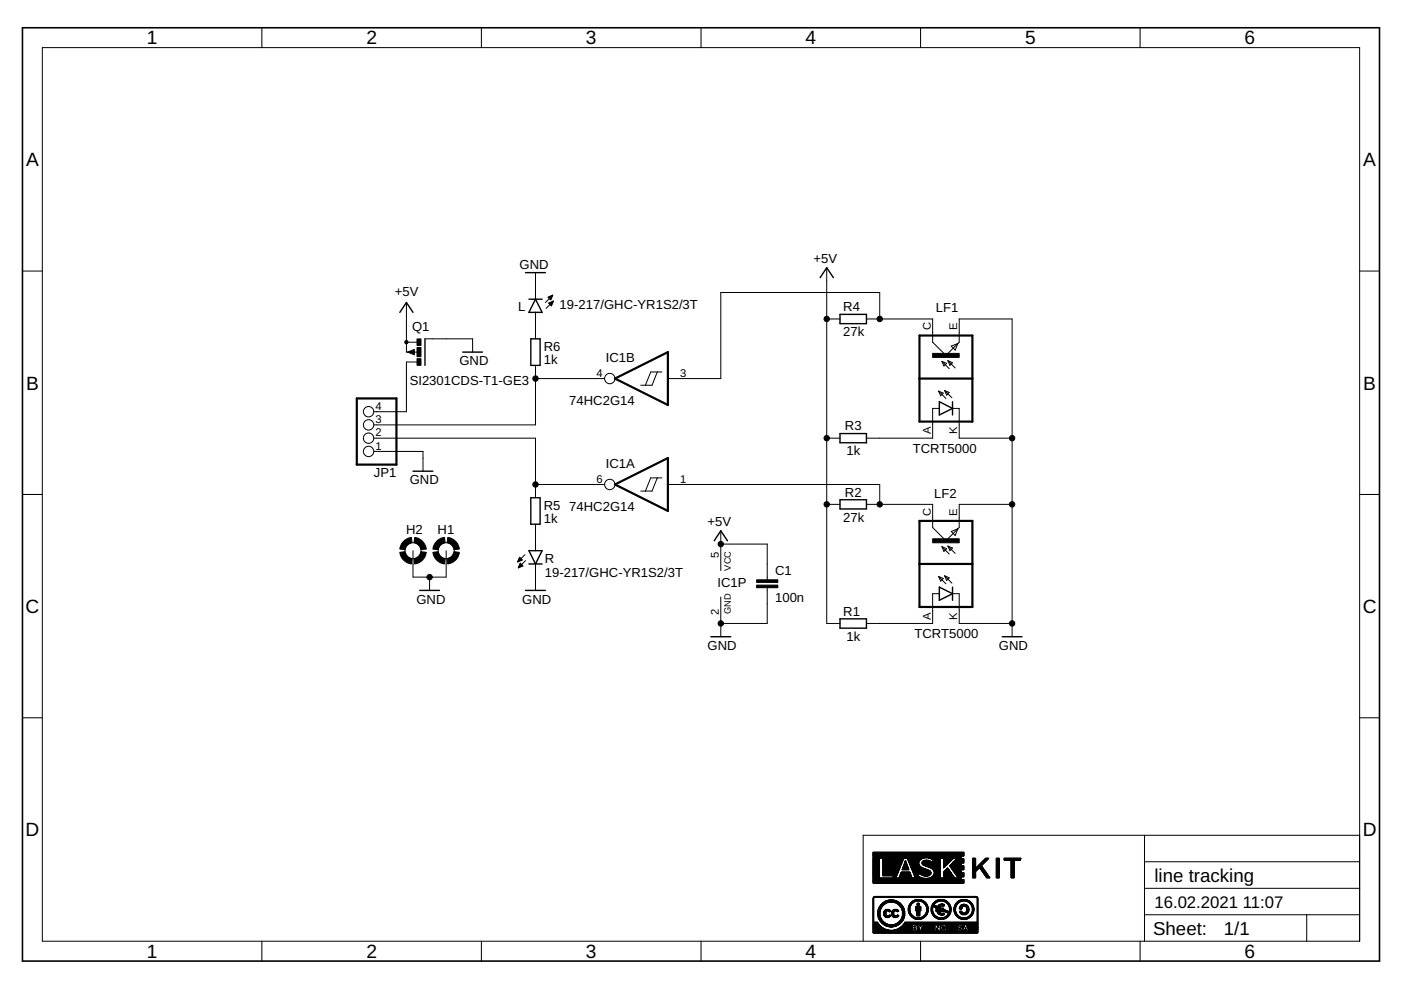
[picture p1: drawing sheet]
<svg xmlns="http://www.w3.org/2000/svg" width="297mm" height="210mm" viewBox="0 0 297 210" stroke-linecap="round" stroke-linejoin="round" font-family="sans-serif">
<defs><g id="words">
<g font-size="4.1">
<text x="31.1" y="9.4">1</text>
<text x="77.7" y="9.4">2</text>
<text x="124.2" y="9.4">3</text>
<text x="170.8" y="9.4">4</text>
<text x="217.3" y="9.4">5</text>
<text x="263.9" y="9.4">6</text>
<text x="5.5" y="35.2">A</text>
<text x="289" y="35.2">A</text>
<text x="5.5" y="82.6">B</text>
<text x="289" y="82.6">B</text>
<text x="5.4" y="130">C</text>
<text x="288.9" y="130">C</text>
<text x="5.4" y="177.3">D</text>
<text x="288.9" y="177.3">D</text>
<text x="31.1" y="203.1">1</text>
<text x="77.7" y="203.1">2</text>
<text x="124.2" y="203.1">3</text>
<text x="170.8" y="203.1">4</text>
<text x="217.3" y="203.1">5</text>
<text x="263.9" y="203.1">6</text>
</g>
<g font-size="4">
<text x="244.8" y="186.9">line tracking</text>
<text x="244.5" y="198.3">Sheet:</text>
<text x="259.5" y="198.2">1/1</text>
</g>
<g font-size="3.6">
<text x="244.8" y="192.5">16.02.2021</text>
<text x="263.5" y="192.5">11:07</text>
</g>
<g font-size="2.8">
<text x="110.2" y="57">GND</text>
<text x="172.5" y="55.7">+5V</text>
<text x="83.7" y="62.7">+5V</text>
<text x="109.9" y="66">L</text>
<text x="118.7" y="65.5">19-217/GHC-YR1S2/3T</text>
<text x="178.8" y="66">R4</text>
<text x="87.4" y="70.1">Q1</text>
<text x="178.8" y="71.3">27k</text>
<text x="198.4" y="66.2">LF1</text>
<text x="97.4" y="77.5">GND</text>
<text x="115.3" y="77.3">1k</text>
<text x="115.3" y="74.4">R6</text>
<text x="128.4" y="76.8">IC1B</text>
<text x="86.9" y="81.5">SI2301CDS-T1-GE3</text>
<text x="120.7" y="85.9">74HC2G14</text>
<text x="179.1" y="91.2">R3</text>
<text x="79.3" y="101.2">JP1</text>
<text x="128.4" y="99.2">IC1A</text>
<text x="179.5" y="96.5">1k</text>
<text x="193.5" y="96.1">TCRT5000</text>
<text x="86.9" y="102.7">GND</text>
<text x="179.1" y="105.3">R2</text>
<text x="198.1" y="105.5">LF2</text>
<text x="86.1" y="113.3">H2</text>
<text x="92.8" y="113.3">H1</text>
<text x="115.3" y="110.9">1k</text>
<text x="115.3" y="108.1">R5</text>
<text x="120.7" y="108.3">74HC2G14</text>
<text x="150" y="111.5">+5V</text>
<text x="178.8" y="110.6">27k</text>
<text x="115.5" y="119.3">R</text>
<text x="115.5" y="122.4">19-217/GHC-YR1S2/3T</text>
<text x="152.1" y="124.5">IC1P</text>
<text x="164.3" y="122">C1</text>
<text x="88.3" y="128">GND</text>
<text x="110.7" y="128">GND</text>
<text x="164.3" y="127.6">100n</text>
<text x="178.8" y="130.5">R1</text>
<text x="150" y="137.8">GND</text>
<text x="179.5" y="135.8">1k</text>
<text x="193.9" y="135.4">TCRT5000</text>
<text x="211.8" y="137.8">GND</text>
</g>
<g font-size="2.4">
<text x="197.4" y="70.1" transform="rotate(-90 197.4 70.1)">C</text>
<text x="203" y="70.1" transform="rotate(-90 203 70.1)">E</text>
<text x="126.5" y="79.9">4</text>
<text x="144.2" y="79.9">3</text>
<text x="79.6" y="89.7">3</text>
<text x="79.6" y="86.9">4</text>
<text x="79.6" y="95.3">1</text>
<text x="79.6" y="92.5">2</text>
<text x="197.4" y="92.1" transform="rotate(-90 197.4 92.1)">A</text>
<text x="203" y="92.1" transform="rotate(-90 203 92.1)">K</text>
<text x="126.5" y="102.3">6</text>
<text x="144.2" y="102.3">1</text>
<text x="197.4" y="109.3" transform="rotate(-90 197.4 109.3)">C</text>
<text x="203" y="109.3" transform="rotate(-90 203 109.3)">E</text>
<text x="152.4" y="118.4" transform="rotate(-90 152.4 118.4)">5</text>
<text x="152.4" y="130.5" transform="rotate(-90 152.4 130.5)">2</text>
<text x="197.4" y="131.4" transform="rotate(-90 197.4 131.4)">A</text>
<text x="203" y="131.4" transform="rotate(-90 203 131.4)">K</text>
</g>
<g font-size="2">
<text x="154.9" y="121" transform="rotate(-90 154.9 121)">VCC</text>
<text x="154.9" y="130.2" transform="rotate(-90 154.9 130.2)">GND</text>
</g>
</g></defs>
<path d="M194.9 71.1h11.3v18.3h-11.3zM75.6 84.5h8.5v14h-8.5zM130.4 80.3l11.2-5.6v11.2zM194.9 80.3h11.3M130.4 102.7l11.2-5.6v11.2zM194.9 110.4h11.3v18.3h-11.3zM194.9 119.6h11.3" fill="none" stroke="#000" stroke-width=".47"/>
<g fill="none" stroke="#000" stroke-width=".21">
<path d="M9 10.1h279.3v189.5h-279.3zM55.5 5.9v4.2M102.1 5.9v4.2M148.6 5.9v4.2M195.2 5.9v4.2M241.7 5.9v4.2M4.8 57.5h4.2M113.5 57.8v5.6M175.3 56.8v75.4h2.8M288.3 57.5h4.2M86.2 64.1v10.6h.3M86.2 72.6h2.2"/>
<path d="M86.4 74.7l1.4-.6v1.1zM87.7 74.7h1M88.4 76.8h-2.2v10.5h-7M90.1 71.8h10.1v2.9M113.5 77.5v12.6h-34.3M113.5 66.2v5.6M116.2 63l1-.4-.4 1zM116.2 63.1h.8M116.4 64.3h.7M116.4 63.2h.5M116.4 62.9h.7M116.5 64.4h.6"/>
<path d="M116.5 63.3h.4M116.6 64.6h.4M116.6 64.1h.6M116.6 63.5h.2M116.7 62.8h.4M116.8 64.7h.2M116.9 64.8v.1M117 64h.3M117.1 62.6h.1M117.2 62.6l-1.6 1.5M117.3 63.9h.1M117.3 63.8l-1.5 1.6"/>
<path d="M117.3 63.8l-.4 1M117.3 63.8l-.9 .5 .5 .5M139.4 78.9l-1.2 2.8h-2.4M140.3 78.9h-2.3l-1.2 2.8M175.3 67.6h2.8M183.7 67.6h14v5l2.9 2.8 2.5-2.6M186.5 67.6v-5.6h-33.7v18.3h-11.2M199.7 76.6l1 .4-.6 .6zM199.7 76.6l1.6 1.6M201 76.5l1.5 1.5M201 76.5l1 .4-.6 .6zM201.7 73.4l1.4-.6-.6 1.4z"/>
<path d="M203.1 72.8l.3-.2v-5h11.2v67.4M79.2 92.9h34.3v12.6M79.2 95.7h10.5v4.2M113.5 80.3h14.7M175.3 92.9h2.8M199 82.9l1 .5-.6 .5zM199 82.9l1.6 1.6M199.2 86.6h-1.5v6.3h-14M200.3 82.8l1.5 1.5M200.3 82.8l1 .4-.6 .6zM202 86.6h1.4v6.3h11.2M4.8 104.8h4.2"/>
<path d="M87.6 116.8v5.6h7v-5.6M109.8 119.1h.1M109.8 118.9h.4M109.9 118.8h.6M109.9 118.7h.8M110 118.5h.5M110.1 118.4h.3M110.1 119.9h.7M110.1 118.3h.2M110.2 118.2l.5 .5-1 .4zM110.2 119.8h.4M110.2 119.6h.3"/>
<path d="M110.3 119.5h.1M110.3 119.4l.6 .6-1 .4zM111.3 117.6l-1.6 1.5M111.4 118.9l-1.5 1.5M113.5 102.7h14.7M113.5 111.1v5.7M113.5 119.6v5.6M139.4 101.3l-1.2 2.8h-2.4M140.3 101.3h-2.3l-1.2 2.8M141.6 102.7h44.9v4.2M152.8 112.5v8.5M152.8 115.4h9.9v7.5"/>
<path d="M175.3 106.9h2.8M183.7 106.9h14v4.9l2.9 2.9 2.5-2.6M199.7 115.9l1 .4-.6 .6zM199.7 115.9l1.6 1.6M201 115.8l1.5 1.5M201 115.8l1 .4-.6 .6zM201.7 112.7l1.4-.6-.6 1.4zM214.6 106.9h-11.2v4.9l-.3 .3M288.3 104.8h4.2M91.1 122.4v2.8M109.9 120.3h.2M110 120.2h.4"/>
<path d="M110 120h.7M152.8 126.6v8.4M162.7 124.6v7.6h-9.9M199 122.2l1 .5-.6 .5zM199 122.2l1.6 1.6M199.2 125.9h-1.5v6.3h-14M200.3 122.1l1.5 1.5M200.3 122.1l1 .4-.6 .6zM202 125.9h1.4v6.3h11.2M4.8 152.2h4.2M288.3 152.2h4.2M242.7 177.1v22.5"/>
<path d="M288.3 177.1h-105.3v22.5M55.5 199.6v4.2M102.1 199.6v4.2M148.6 199.6v4.2M195.2 199.6v4.2M241.7 199.6v4.2M242.7 194h45.6M242.7 188.3h45.6M242.7 182.7h45.6M277.1 194v5.6"/>
<circle cx="78.1" cy="90.1" r="1.1"/>
<circle cx="78.1" cy="95.7" r="1.1"/>
<circle cx="78.1" cy="92.9" r="1.1"/>
<circle cx="78.1" cy="87.3" r="1.1"/>
<circle cx="129.3" cy="80.3" r="1.1"/>
<circle cx="87.6" cy="116.8" r="1.69"/>
<circle cx="94.6" cy="116.8" r="1.69"/>
<circle cx="129.3" cy="102.7" r="1.1"/>
</g>
<g fill="none" stroke="#000" stroke-width=".3">
<path d="M111.4 57.8h4.2M173.9 58.9l1.4-2.1 1.4 2.1M84.8 66.2l1.4-2.1 1.4 2.1M90.1 71.8v5.7M98.1 74.7h4.2M112.1 63.4h2.8M112.5 71.8h2v5.7h-2zM113.5 63.4l1.4 2.8h-2.8zM178.1 66.7h5.6v1.9h-5.6zM87.6 99.9h4.2M178.1 91.9h5.6v2h-5.6zM199.2 85.2l2.8 1.4-2.8 1.4z"/>
<path d="M202 85.2v2.8M112.1 116.8h2.8l-1.4 2.8zM112.1 119.6h2.8M112.5 105.5h2v5.6h-2zM151.4 114.7l1.4-2.2 1.4 2.2M178.1 106h5.6v1.9h-5.6zM89 125.2h4.2M111.4 125.2h4.2M150.7 135h4.2M178.1 131.2h5.6v2h-5.6zM199.2 124.5l2.8 1.4-2.8 1.4zM202 124.5v2.8"/>
<path d="M212.5 135h4.2"/>
</g>
<g fill="#000" stroke="#000" stroke-width=".21">
<path d="M88.4 71.9h.9v1.4h-.9zM88.4 76.1h.9v1.3h-.9zM88.4 73.7h.9v1.9h-.9zM197.7 74.9h5.7v.9h-5.7zM197.7 114.2h5.7v.9h-5.7zM160.4 124.1h4.5v.5h-4.5zM160.4 122.9h4.5v.6h-4.5zM185.1 197.7l22.2 .1zM185.1 197.7h22.2zM185.1 197.6l22.2 .1zM185.1 197.6h22.2zM185.1 197.5h22.2z"/>
<path d="M185.1 197.4l22.2 .1zM185.1 197.4h22.2zM185.1 197.2h3.4zM185.1 197.1l3.1 .1zM185.1 197.1h2.9zM185.1 197l2.7 .1zM185.1 196.9h2.5zM185.1 196.8l2.4 .1zM185.1 196.8h2.3zM185.1 196.7l2.1 .1zM185.1 196.7h2.1zM185.1 196.6l2 .1z"/>
<path d="M185.1 196.6h1.9zM185.1 196.5l1.8 .1zM185.1 196.4l1.8 .1zM185.1 196.3l1.6 .1zM185.1 196.3h1.6zM185.1 196.2l1.5 .1zM185.1 196.2h1.5zM185.1 196.1l1.4 .1zM185.1 196.1h1.4zM185.1 196h1.3zM185.1 195.9h1.2zM185.1 195.7l1.1 .1z"/>
<path d="M185.1 195.7h1.1zM185.1 195.6l1 .1zM185.1 195.5h.2zM185.1 195.4l.2 .1zM185.1 195.3l.2 .1zM185.1 195.3h.2zM185.1 195.2l.2 .1zM185.1 195.2h.2zM185.1 195.1l.2 .1zM185.1 195.1h.2zM185.1 195l.2 .1zM185.1 195h.2z"/>
<path d="M185.1 194.9h.2zM185.1 194.8h.2zM185.1 194.7h.2zM185.1 194.6l.2 .1zM185.1 194.6h.2zM185.1 194.5l.2 .1zM185.1 194.5h.2zM185.1 194.4l.2 .1zM185.1 194.4h.2zM185.1 194.3l.2 .1zM185.1 194.2l.2 .1zM185.1 194.2h.2z"/>
<path d="M185.1 194.1l.2 .1zM185.1 194.1h.2zM185.1 194l.2 .1zM185.1 194h.2zM185.1 193.9l.2 .1zM185.1 193.9h.2zM185.1 193.8h.2zM185.1 193.7h.2zM185.1 193.6l.2 .1zM185.1 193.6h.2zM185.1 193.5l.2 .1zM185.1 193.5h.2z"/>
<path d="M185.1 193.4l.2 .1zM185.1 193.4h.2zM185.1 193.3l.2 .1zM185.1 193.3h.2zM185.1 193.2h.2zM185.1 193.1l.2 .1zM185.1 193.1h.2zM185.1 193l.2 .1zM185.1 193h.2zM185.1 192.9l.2 .1zM185.1 192.9h.2zM185.1 192.8h.2z"/>
<path d="M185.1 192.7h.2zM185.1 192.6l.2 .1zM185.1 192.6h.2zM185.1 192.5l.2 .1zM185.1 192.5h.2zM185.1 192.4l.2 .1zM185.1 192.4h.2zM185.1 192.3l.2 .1zM185.1 192.3h.2zM185.1 192.2h.2zM185.1 192.1h.2zM185.1 192l.2 .1z"/>
<path d="M185.1 192h.2zM185.1 191.9l.2 .1zM185.1 191.9h.2zM185.1 191.8l.2 .1zM185.1 191.8h.2zM185.1 191.7h.2zM185.1 191.6l.2 .1zM185.1 191.6h.2zM185.1 191.5l.2 .1zM185.1 191.5h.2zM185.1 191.4l.2 .1zM185.1 191.4h.2z"/>
<path d="M185.1 191.3l.2 .1zM185.1 191.3h.2zM185.1 191.2l.2 .1zM185.1 191.2h.2zM185.1 191.1h.2zM185.1 191h.2zM185.1 190.9l.2 .1zM185.1 190.9h.2zM185.1 190.8l.2 .1zM185.1 190.8h.2zM185.1 190.7l.2 .1zM185.1 190.6l.2 .1z"/>
<path d="M185.1 190.6h.2zM185.1 190.5l.2 .1zM185.1 190.5h.2zM185.1 190.4l.2 .1zM185.1 190.4h.2zM185.1 187.2h19.3zM185.1 187.1h19.3zM185.1 187l19.3 .1zM185.1 187h19.3zM185.1 186.9l19.3 .1zM185.1 186.9h19.3zM185.1 186.8l19.3 .1z"/>
<path d="M185.1 186.8h19.3zM185.1 186.7l19.3 .1zM185.1 186.6l19.3 .1zM185.1 186.6h19.3zM185.1 186.5l19.3 .1zM185.1 186.5h19.3zM185.1 186.4l18.8 .1zM185.1 186.2h10.6zM185.1 186.1h1.4zM185.1 186l1.4 .1zM185.1 186h1.4zM185.1 185.9l1.4 .1z"/>
<path d="M185.1 185.9h1.4zM185.1 185.8l1.4 .1zM185.1 185.8h1.4zM185.1 185.7l1.4 .1zM185.1 185.7h1.4zM185.1 185.6l1.4 .1zM185.1 185.5l1.4 .1zM185.1 185.5h1.4zM185.1 185.4l1.4 .1zM185.1 185.4h1.4zM185.1 185.3l1.4 .1zM185.1 185.3h1.4z"/>
<path d="M185.1 185.2l1.4 .1zM185.1 185.2h1.4zM185.1 185.1h1.4zM185.1 185l1.4 .1zM185.1 185h1.4zM185.1 184.9l1.4 .1zM185.1 184.9h1.4zM185.1 184.8l1.4 .1zM185.1 184.8h1.4zM185.1 184.7l1.4 .1zM185.1 184.7h1.4zM185.1 184.6l1.4 .1z"/>
<path d="M185.1 184.6h1.4zM185.1 184.5h1.4zM185.1 184.4l1.4 .1zM185.1 184.4h1.4zM185.1 184.3l1.4 .1zM185.1 184.3h1.4zM185.1 184.2l1.4 .1zM185.1 184.2h1.4zM185.1 184.1h1.4zM185.1 184l1.4 .1zM185.1 184h1.4zM185.1 183.9l1.4 .1z"/>
<path d="M185.1 183.9h1.4zM185.1 183.8l1.4 .1zM185.1 183.8h1.4zM185.1 183.7l1.4 .1zM185.1 183.7h1.4zM185.1 183.6l1.4 .1zM185.1 183.6h1.4zM185.1 183.5h1.4zM185.1 183.4h1.4zM185.1 183.3l1.4 .1zM185.1 183.3h1.4zM185.1 183.2l1.4 .1z"/>
<path d="M185.1 183.2h1.4zM185.1 183.1l1.4 .1zM185.1 183l1.4 .1zM185.1 183h1.4zM185.1 182.9l1.4 .1zM185.1 182.9h1.4zM185.1 182.8l1.4 .1zM185.1 182.8h1.4zM185.1 182.7l1.4 .1zM185.1 182.7h1.4zM185.1 182.6l1.4 .1zM185.1 182.6h1.4z"/>
<path d="M185.1 182.5h1.4zM185.1 182.4h1.4zM185.1 182.3h1.4zM185.1 182.2l1.4 .1zM185.1 182.2h1.4zM185.1 182.1l1.4 .1zM185.1 182.1h1.4zM185.1 182l1.4 .1zM185.1 181.9l1.4 .1zM185.1 181.5h18.8zM185.1 181.5h19.3zM185.1 181.4h19.3z"/>
<path d="M185.1 181.3h19.3zM185.1 181.2l19.3 .1zM185.1 181.2h19.3zM185.1 181.1l19.3 .1zM185.1 181.1h19.3zM185.1 181l19.3 .1zM185.1 181h19.3zM185.1 180.9l19.3 .1zM185.1 180.8l19.3 .1zM185.1 180.8h19.3zM185.1 180.7l19.3 .1zM185.1 180.7h19.3z"/>
<path d="M185.1 197.3l8.4 .1zM185.1 197.3h8.4zM185.1 197.2l8.4 .1zM185.1 197h2.6zM185.1 196.4h1.7zM185.1 196l1.3 .1zM185.1 195.8h1.1zM185.1 195.6h1zM185.1 195.5l1 .1zM185.1 186.4h18.7zM185.1 186.3l18.7 .1zM185.1 186.3h18.7z"/>
<path d="M185.1 186.2h11.1zM185.1 181.9h10.9zM185.1 181.8l18.7 .1zM185.1 181.8h18.7zM185.1 181.7l18.7 .1zM185.1 181.7h18.7zM185.1 181.6l18.7 .1zM185.1 181.6h18.7zM185.1 197.8h22.2zM185.1 190.3l.2 .1zM185.1 190.3h.2zM185.2 190.2h22z"/>
<path d="M185.2 190.2l.2 .1zM185.3 190.1h21.8zM185.4 190.1h21.6zM186.1 194l.5 .1zM186.1 194h.5zM186.1 193.9l.5 .1zM186.1 193.9h.5zM186.1 193.8h.5zM186.1 193.7h.5zM186.1 193.6l.5 .1zM186.1 193.6h.5zM186.1 193.5l.5 .1z"/>
<path d="M186.1 193.5h.5zM186.1 193.4l.5 .1zM186.1 193.4h.5zM186.1 193.3l.5 .1zM186.1 193.3h.5zM186.1 194.3l.5 .1zM186.1 194.2l.5 .1zM186.1 194.2h.5zM186.1 194.1l.5 .1zM186.1 194.1h.5zM186.1 193.2h.5zM186.1 193.1l.5 .1z"/>
<path d="M186.1 193.1h.5zM186.1 193l.5 .1zM186.1 193h.6zM186.2 194.5l.5 .1zM186.2 194.5h.5zM186.2 194.4l.5 .1zM186.2 194.4h.5zM186.2 192.9l.5 .1zM186.2 192.9h.5zM186.2 192.8h.5zM186.2 194.7h.6zM186.2 194.6l.6 .1z"/>
<path d="M186.2 194.6h.6zM186.2 192.7h.6zM186.2 192.6l.6 .1zM186.3 192.6h.5zM186.3 194.8h.6zM186.3 192.5l.6 .1zM186.3 192.5h.6zM186.4 194.9h.5zM186.4 192.4l.5 .1zM186.4 192.4h.6zM186.4 195l.6 .1zM186.4 195h.6z"/>
<path d="M186.4 192.3l.6 .1zM186.4 192.3h.6zM186.5 195.1l.6 .1zM186.5 195.1h.6zM186.5 192.2h.6zM186.5 195.2h.6zM186.5 192.1h.6zM186.6 195.3h.6zM186.6 195.2l.6 .1zM186.6 192l.6 .1zM186.6 195.3l.7 .1zM186.6 191.9l.7 .1z"/>
<path d="M186.6 192h.6zM186.7 195.4l.7 .1zM186.7 191.9h.7zM186.7 195.5h.7zM186.7 191.8l.7 .1zM186.8 195.5l.7 .1zM186.8 191.8h.7zM186.9 195.6h.7zM186.9 191.7h.7zM186.9 195.7h.8zM186.9 195.6l.7 .1zM186.9 191.6l.7 .1z"/>
<path d="M187 191.6h.7zM187 195.7l.8 .1zM187 191.5l.8 .1zM187.1 195.8h.8zM187.1 191.5h.8zM187.1 181.9l4.6 .1zM187.1 184.8h3.4zM187.1 184.7l3.4 .1zM187.1 184.4h3.6zM187.1 184.3l3.6 .1zM187.1 184.3h3.6zM187.1 183.4h4z"/>
<path d="M187.1 183.3l4 .1zM187.1 183h4.1zM187.1 182.9l4.1 .1zM187.1 182.6l4.3 .1zM187.1 182.6h4.3zM187.1 182.5h4.3zM187.1 195.9h.9zM187.1 191.4l.9 .1zM187.1 185.7h3zM187.1 185.6l3.1 .1zM187.1 185.5l3.1 .1zM187.1 185.5h3.1z"/>
<path d="M187.1 185.4l3.1 .1zM187.1 185.4h3.1zM187.1 185.3l3.2 .1zM187.1 185.3h3.2zM187.1 185.2l3.2 .1zM187.1 185.2h3.3zM187.1 185.1h3.3zM187.1 185l3.3 .1zM187.1 185h3.3zM187.1 184.9l3.3 .1zM187.1 184.9h3.3zM187.1 184.8l3.3 .1z"/>
<path d="M187.1 184.7h3.5zM187.1 184.6l3.5 .1zM187.1 184.6h3.5zM187.1 184.5h3.5zM187.1 184.4l3.5 .1zM187.1 184.2l3.6 .1zM187.1 184.2h3.6zM187.1 184.1h3.7zM187.1 184l3.7 .1zM187.1 184h3.7zM187.1 183.9l3.7 .1zM187.1 183.9h3.7z"/>
<path d="M187.1 183.8l3.8 .1zM187.1 183.8h3.8zM187.1 183.7l3.8 .1zM187.1 183.7h3.8zM187.1 183.6l3.8 .1zM187.1 183.6h3.9zM187.1 183.5h3.9zM187.1 183.3h4zM187.1 183.2l4 .1zM187.1 183.2h4.1zM187.1 183.1l4.1 .1zM187.1 183l4.1 .1z"/>
<path d="M187.1 182.9h4.2zM187.1 182.8l4.2 .1zM187.1 182.8h4.2zM187.1 182.7l4.2 .1zM187.1 182.7h4.2zM187.1 182.5h4.4zM187.1 182.4h4.4zM187.1 182.3h4.4zM187.1 182.2l4.4 .1zM187.1 182.2h4.4zM187.1 182.1l4.4 .1zM187.1 182.1h4.5z"/>
<path d="M187.1 182l4.5 .1zM187.2 195.9h1zM187.2 191.4h1zM187.2 196h1.1zM187.2 191.3l1.2 .1zM187.3 196l1.3 .1zM187.3 194h.6zM187.3 193.9l.6 .1zM187.3 193.9h.6zM187.3 193.8h.6zM187.3 193.7h.6zM187.3 193.6l.6 .1z"/>
<path d="M187.3 193.6h.6zM187.3 193.5l.6 .1zM187.3 193.5h.6zM187.3 193.4l.6 .1zM187.3 193.4h.6zM187.3 191.3h1.4zM187.4 196.1h3.1zM187.4 194.1h.6zM187.4 194l.5 .1zM187.4 193.3l.5 .1zM187.4 193.3h.5zM187.4 193.2h.6z"/>
<path d="M187.4 191.2l3.1 .1zM187.5 194.2h1.3zM187.5 194.1l.5 .1zM187.5 193.1l.6 .1zM187.5 196.1l2.9 .1zM187.5 194.2l1.3 .1zM187.5 193.1h1.3zM187.5 193l1.3 .1zM187.5 191.2h2.9zM187.6 196.2h2.7zM187.6 194.3l1.1 .1zM187.6 193h1.1z"/>
<path d="M187.6 191.1h2.7zM187.6 194.4h1.1zM187.7 196.2l2.5 .1zM187.7 194.4l.9 .1zM187.7 192.9l1 .1zM187.7 191.1h2.5zM187.7 192.9h.9zM187.8 196.3h2.3zM187.8 194.5h.7zM187.8 191h2.3zM187.9 192.8h.5zM187.9 196.3l2.1 .1z"/>
<path d="M188 190.9l1.9 .1zM188 194.5l.3 .1zM188.1 196.4h1.7zM188.1 190.9h1.7zM188.3 196.4l1.3 .1zM188.3 193.1l.6 .1zM188.3 190.8l1.3 .1zM188.4 194.1l.5 .1zM188.5 193.2h.3zM188.5 194.1h.3zM188.5 194l.3 .1zM188.5 193.3l.1 .1z"/>
<path d="M188.5 193.3h.2zM188.6 194h.1zM188.6 196.5l.7 .1zM188.8 190.8h.4zM189 193.9h.5zM189 193.8h.5zM189 193.7h.5zM189 193.6l.5 .1zM189 193.6h.5zM189 193.5l.5 .1zM189 193.5h.5zM189 193.4l.5 .1z"/>
<path d="M189.1 194l.5 .1zM189.1 194h.5zM189.1 193.3l.5 .1zM189.1 193.3h.5zM189.1 193.9l.4 .1zM189.1 193.4h.4zM189.1 194.1l.6 .1zM189.1 194.1h.5zM189.1 193.2h.5zM189.1 193.1l.6 .1zM189.2 194.2h1.4zM189.2 193.1h1.4z"/>
<path d="M189.2 191.3h1.4zM189.2 194.2l1.3 .1zM189.2 194.3l1.3 .1zM189.2 193l1.3 .1zM189.3 196l1.3 .1zM189.3 194.4h1.1zM189.3 193h1.1zM189.3 192.9l1.1 .1zM189.3 186h.7zM189.3 185.9l.7 .1zM189.3 185.9h.8zM189.3 185.8l.8 .1z"/>
<path d="M189.3 185.8h.8zM189.4 186.1h.5zM189.4 186l.5 .1zM189.4 185.7l.7 .1zM189.4 194.4l.9 .1zM189.4 192.9h.9zM189.5 197.2h4zM189.5 194.5h.7zM189.6 192.8h.6zM189.6 191.3l1.1 .1zM189.6 196h1.1zM189.7 197.1l3.8 .1z"/>
<path d="M189.7 194.5l.3 .1zM189.7 191.4h1.1zM189.8 195.9h1zM189.9 195.9h.9zM189.9 191.4l.9 .1zM189.9 197.1h3.6zM190 195.8h.9zM190 191.5h.9zM190.1 194.1l.5 .1zM190.1 193.1l.5 .1zM190.1 197l3.4 .1zM190.1 195.7l.8 .1z"/>
<path d="M190.1 191.5l.8 .1zM190.1 193.2h.4zM190.2 194.1h.4zM190.2 193.3h.2zM190.2 197h3.3zM190.2 195.7h.8zM190.2 194l.2 .1zM190.2 194h.2zM190.2 191.6h.8zM190.3 191.6l.8 .1zM190.3 195.6l.8 .1zM190.4 196.9h3.1z"/>
<path d="M190.4 195.6h.7zM190.4 191.7h.7zM190.4 195.5l.8 .1zM190.4 191.8h.8zM190.5 195.5h.7zM190.5 191.8l.7 .1zM190.5 196.8l3 .1zM190.5 191.9h.7zM190.6 196.8h2.9zM190.6 195.4l.7 .1zM190.6 186l2.7 .1zM190.6 186.1h2.8z"/>
<path d="M190.6 196.7l2.9 .1zM190.7 195.3l.6 .1zM190.7 191.9l.6 .1zM190.7 186h2.6zM190.7 185.9l2.6 .1zM190.7 185.9h2.6zM190.7 192l.7 .1zM190.7 185.7l2.5 .1zM190.7 195.3h.6zM190.7 192h.6zM190.7 185.8l2.6 .1zM190.7 185.8h2.6z"/>
<path d="M190.8 196.7h2.7zM190.8 195.2l.6 .1zM190.8 195.2h.7zM190.8 192.1h.6zM190.8 185.6l2.3 .1zM190.8 185.7h2.4zM190.8 196.6l2.7 .1zM190.8 185.4l2.3 .1zM190.8 195.1l.6 .1zM190.8 192.2h.6zM190.8 185.5l2.4 .1zM190.8 185.5h2.4z"/>
<path d="M190.9 185.3h2.1zM190.9 195.1h.6zM190.9 192.2h.6zM190.9 185.4h2.2zM190.9 185.3l2.2 .1zM190.9 196.6h2.6zM190.9 195l.6 .1zM190.9 192.3l.6 .1zM190.9 192.3h.6zM190.9 185.2l2.2 .1zM190.9 185.2h2.1zM191 196.5l2.5 .1z"/>
<path d="M191 185h1.9zM191 195h.6zM191 194.9h.6zM191 192.4h.6zM191 185.1h2zM191 185l2 .1zM191.1 194.9h.5zM191.1 194.8h.5zM191.1 192.5h.5zM191.1 192.4l.5 .1zM191.1 196.4l2.4 .1zM191.1 184.9l1.8 .1z"/>
<path d="M191.1 184.9h1.8zM191.1 196.4h2.4zM191.1 194.8h.6zM191.1 194.7h.6zM191.1 192.6h.6zM191.1 192.5l.6 .1zM191.2 194.6l.5 .1zM191.2 194.6h.5zM191.2 192.7h.5zM191.2 192.6l.5 .1zM191.2 196.3l2.3 .1zM191.2 194.5l.5 .1z"/>
<path d="M191.2 194.5h.5zM191.2 194.4l.6 .1zM191.2 192.9h.6zM191.2 192.8h.5zM191.2 184.4h1.5zM191.3 194.4h.5zM191.3 194.3l.5 .1zM191.3 194.2l.5 .1zM191.3 193.1h.5zM191.3 193l.5 .1zM191.3 193h.5zM191.3 192.9l.5 .1z"/>
<path d="M191.3 184.3h1.4zM191.3 196.3h2.2zM191.3 194.2h.5zM191.3 184.3l1.4 .1zM191.3 196.2l2.2 .1zM191.3 194.1l.5 .1zM191.3 194.1h.5zM191.3 194l.5 .1zM191.3 194h.5zM191.3 193.9l.5 .1zM191.3 193.9h.5zM191.3 193.8h.5z"/>
<path d="M191.3 193.7h.5zM191.3 193.6l.5 .1zM191.3 193.6h.5zM191.3 193.5l.5 .1zM191.3 193.5h.5zM191.3 193.4l.5 .1zM191.3 193.4h.5zM191.3 193.3l.5 .1zM191.3 193.3h.5zM191.3 193.2h.5zM191.3 193.1l.5 .1zM191.3 184.1h1.3z"/>
<path d="M191.3 184.2l1.4 .1zM191.3 184.2h1.4zM191.4 196.2h2.1zM191.4 184l1.2 .1zM191.4 184h1.2zM191.4 183.9l1.1 .1zM191.4 183.8l1.1 .1zM191.5 196.1l2 .1zM191.5 196.1h2zM191.5 183.9h1.1zM191.5 196l15.9 .1zM191.5 183.7h.9z"/>
<path d="M191.5 183.8h1zM191.5 183.7l1 .1zM191.5 183.5h.9zM191.6 196h15.7zM191.6 183.6l.8 .1zM191.6 183.6h.8zM191.6 195.9h15.7zM191.6 183.4h.7zM191.6 183.5h.8zM191.7 195.9h15.7zM191.7 195.8h15.7zM191.7 183.3l.6 .1z"/>
<path d="M191.7 183.3h.6zM191.7 183.2l.6 .1zM191.7 183l.5 .1zM191.7 195.7l15.6 .1zM191.7 183.2h.6zM191.7 183.1l.6 .1zM191.8 195.7h15.5zM191.8 195.6l15.5 .1zM191.8 182.9h.4zM191.8 183h.4zM191.8 182.9l.4 .1zM191.8 195.6h15.5z"/>
<path d="M191.8 195.5l15.5 .1zM191.8 182.7l.3 .1zM191.8 182.8l.4 .1zM191.8 182.8h.4zM191.9 182.6l.1 .1zM191.9 182.6h.1zM191.9 182.7h.2zM191.9 182.5h.2zM192.3 181.9l3.5 .1zM192.4 182.1h3.1zM192.4 182l3.2 .1zM192.4 182.2h2.9z"/>
<path d="M192.4 182.1l3 .1zM192.5 182.4h2.6zM192.5 182.3h2.7zM192.5 182.2l2.7 .1zM192.5 182.4h2.5zM192.6 193.1h.3zM192.6 193l.3 .1zM192.6 193h.3zM192.6 192.9l.3 .1zM192.6 192.9h.3zM192.6 192.8h.3zM192.6 192.7h.3z"/>
<path d="M192.6 192.6l.3 .1zM192.6 192.6h.3zM192.6 192.5l.3 .1zM192.6 182.5h2.4zM192.6 193.4h.4zM192.6 193.3l.4 .1zM192.6 193.3h.4zM192.6 193.2h.3zM192.6 193.1l.3 .1zM192.6 192.5h.3zM192.6 192.4l.3 .1zM192.6 192.4h.4z"/>
<path d="M192.6 192.3l.4 .1zM192.6 192.3h.4zM192.6 182.6h2.3zM192.6 182.6l2.3 .1zM192.7 193.5l.3 .1zM192.7 193.5h.3zM192.7 193.4l.3 .1zM192.7 192.2h.3zM192.7 192.1h.3zM192.7 182.7l2.2 .1zM192.7 182.7h2.2zM192.7 182.8l2.1 .1z"/>
<path d="M192.7 182.8h2.2zM192.7 193.6l.4 .1zM192.7 193.6h.4zM192.7 192l.4 .1zM192.7 192h.4zM192.7 191.9l.4 .1zM192.8 193.7h.3zM192.8 191.9h.3zM192.8 183h2zM192.8 182.9l2 .1zM192.8 182.9h2zM192.8 193.8h.4z"/>
<path d="M192.8 191.8l.4 .1zM192.8 193.9h.5zM192.8 191.8h.5zM192.8 183.1l2 .1zM192.8 183l2 .1zM192.9 191.7h.4zM192.9 183.3h2zM192.9 183.2l2 .1zM192.9 183.2h2zM192.9 193.9l.4 .1zM192.9 191.6l.4 .1zM192.9 194l.5 .1z"/>
<path d="M192.9 194h.5zM192.9 191.6h.5zM192.9 183.4h2zM192.9 183.3l2 .1zM193 194.1h.5zM193 191.5h.5zM193 183.5h1.9zM193 191.5l.4 .1zM193 183.6h2zM193 183.5h2zM193 194.1l.5 .1zM193 191.4l.5 .1z"/>
<path d="M193 183.7h2.2zM193 183.6l2.1 .1zM193.1 194.2h.5zM193.1 183.8l2.3 .1zM193.1 183.7l2.1 .1zM193.1 191.4h.6zM193.1 183.8h2.2zM193.1 194.2l.6 .1zM193.1 191.3l.6 .1zM193.1 183.9l2.4 .1zM193.1 183.9h2.3zM193.2 194.3l.6 .1z"/>
<path d="M193.2 191.3h.6zM193.2 184.1h2.8zM193.2 184l2.6 .1zM193.2 184h2.5zM193.3 184.2l3 .1zM193.3 184.2h2.8zM193.3 194.4h.5zM193.3 191.2l.6 .1zM193.3 191.2h.7zM193.3 184.3l3.3 .1zM193.3 184.3h3.1zM193.3 194.4l.6 .1z"/>
<path d="M193.4 184.4h3.3zM193.4 194.5h.7zM193.4 191.1h.7zM193.4 184.5h3.6zM193.4 184.4l3.4 .1zM193.4 194.5l.9 .1zM193.4 184.6l3.8 .1zM193.4 184.6h3.7zM193.5 191.1h.9zM193.5 184.8h3.8zM193.5 184.7l3.8 .1zM193.5 184.7h3.8z"/>
<path d="M193.5 194.6h2.4zM193.5 191h2.3zM193.5 184.9h3.9zM193.5 184.8l3.9 .1zM193.6 194.6l2.2 .1zM193.6 185l3.8 .1zM193.6 185h3.8zM193.6 184.9l3.8 .1zM193.6 190.9l2.1 .1zM193.7 185.2h3.7zM193.7 185.1h3.7zM193.7 194.7h2z"/>
<path d="M193.7 185.3h1.2zM193.7 185.3l1.2 .1zM193.7 185.2l3.7 .1zM193.8 197.1h.3zM193.8 196.8l.3 .1zM193.8 196.5l.3 .1zM193.8 196.4l.3 .1zM193.8 196.4h.3zM193.8 196.3l.3 .1zM193.8 190.9h1.8zM193.8 185.4h1zM193.8 197l.4 .1z"/>
<path d="M193.8 197h.4zM193.8 196.9h.4zM193.8 185.4l1 .1zM193.8 194.8h1.8zM193.8 185.5l.8 .1zM193.8 185.6l.8 .1zM193.8 185.5h.9zM193.9 190.8l1.6 .1zM193.9 185.7l.8 .1zM193.9 185.7h.7zM193.9 194.8h1.6zM193.9 185.8l1 .1z"/>
<path d="M193.9 185.8h.9zM194 186h1.2zM194 185.9l1.1 .1zM194 185.9h1zM194 190.8h1.3zM194 186.1h1.5zM194 186l1.3 .1zM194.1 194.9h1.2zM194.1 196.1h.4zM194.1 193.1h1.1zM194.1 193l1.1 .1zM194.1 193h1.1z"/>
<path d="M194.1 192.9l1.1 .1zM194.1 192.9h1.1zM194.1 192.8h1.1zM194.1 192.7h1.1zM194.1 192.6l1.1 .1zM194.1 192.6h1.1zM194.1 192.5l1.1 .1zM194.1 192.5h1.1zM194.1 192.4l1.1 .1zM194.1 192.4h1.1zM194.1 192.3l1.1 .1zM194.1 192.3h1.1z"/>
<path d="M194.1 192.2h1.1zM194.2 192.2h.9zM194.2 190.7l.9 .1zM194.3 197.3l.7 .1zM194.3 194.9h.7zM194.4 194.1l.6 .1zM194.4 194.1h.6zM194.4 194l.6 .1zM194.4 194h.6zM194.4 193.9l.6 .1zM194.4 193.9h.6zM194.4 193.8h.6z"/>
<path d="M194.4 193.7h.6zM194.4 193.6l.6 .1zM194.4 193.6h.6zM194.4 193.5l.6 .1zM194.4 193.5h.6zM194.4 193.4l.6 .1zM194.4 193.4h.6zM194.4 193.3l.6 .1zM194.4 193.3h.6zM194.4 193.2h.6zM194.4 193.1l.6 .1zM194.4 197.3h.6z"/>
<path d="M194.4 196.1l.1 .1zM194.4 196.2h.2zM194.4 191.8l.6 .1zM194.4 191.8h.6zM194.4 191.7h.6zM194.4 191.6l.6 .1zM194.4 191.6h.5zM194.4 196.7h.5zM194.4 196.6l.5 .1zM194.5 197.2l.5 .1zM194.5 197.2h.5zM194.5 196.7l.4 .1z"/>
<path d="M194.5 196.6h.3zM194.5 196.5l.3 .1zM194.5 196.4l.3 .1zM194.5 196.4h.2zM194.5 196.3l.2 .1zM194.5 196.3h.1zM194.5 196.2l.1 .1zM194.5 191.9l.4 .1zM194.5 191.9h.4zM194.5 191.5l.4 .1zM194.5 191.5h.4zM194.5 197.1l.5 .1z"/>
<path d="M194.5 197.1h.5zM194.5 197l.5 .1zM194.5 197h.5zM194.5 196.9h.5zM194.5 196.8l.5 .1zM194.5 196.8h.4zM194.6 192h.2zM194.9 196.1l.4 .1zM194.9 196.1h.5zM195 196.2l.3 .1zM195 196.2h.4zM195 191.1h.9z"/>
<path d="M195 196.3h.3zM195 185.3h2.4zM195.1 196.4h.1zM195.1 185.3l2.3 .1zM195.1 196.3l.2 .1zM195.1 194.5l.9 .1zM195.1 185.4h2.2zM195.3 191.1h.7zM195.3 185.4l2 .1zM195.3 197.3l2.9 .1zM195.3 197.3h2.9zM195.3 197.2l2.9 .1z"/>
<path d="M195.3 197.2h2.9zM195.3 197.1l2.9 .1zM195.3 197.1h2.9zM195.3 197l2.9 .1zM195.3 197h2.9zM195.3 196.9h2.9zM195.3 194.5h.7zM195.4 196.8l2.8 .1zM195.4 196.8h2.8zM195.4 191.2h.7zM195.4 185.5h1.8zM195.4 196.7l2.8 .1z"/>
<path d="M195.4 196.7h2.8zM195.4 194.4l.7 .1zM195.5 196.6l2.7 .1zM195.5 185.5l1.6 .1zM195.5 183.1l3.9 .1zM195.5 183l3.9 .1zM195.5 183h3.9zM195.5 182.9l3.9 .1zM195.5 182.9h3.9zM195.5 182.8l3.9 .1zM195.5 182.8h3.9zM195.5 182.7h2z"/>
<path d="M195.5 196.6h2.7zM195.5 196.5l2.7 .1zM195.5 194.4h.6zM195.5 191.2l.6 .1zM195.5 183.2l3.9 .1zM195.5 183.2h3.9zM195.5 182.7l3.9 .1zM195.6 196.4l2.6 .1zM195.6 196.4h2.6zM195.6 185.6l1.5 .1zM195.6 183.3h3.8zM195.6 182.6l1.8 .1z"/>
<path d="M195.6 191.3h.6zM195.6 196.3l2.6 .1zM195.6 194.3l.6 .1zM195.6 183.3l3.8 .1zM195.6 182.6h1.7zM195.7 196.3h2.5zM195.7 196.2l2.5 .1zM195.7 191.3l.5 .1zM195.7 182.5h1.5zM195.7 196.2h2.5zM195.7 196.1l2.5 .1zM195.7 196.1h2.5z"/>
<path d="M195.7 194.2l.6 .1zM195.7 191.4h.6zM195.7 185.7h1.2zM195.7 183.4h3.7zM195.8 194.2h.5zM195.8 183.5h3.6zM195.8 191.4l.6 .1zM195.8 182.5h1.3zM195.9 194.1l.5 .1zM195.9 194.1h.5zM195.9 191.5h.4zM195.9 183.5h3.5z"/>
<path d="M196 194l.5 .1zM196 191.5l.4 .1zM196 185.7l.7 .1zM196 182.4h.9zM196 191.6l.5 .1zM196 194h.5zM196 191.6h.5zM196.1 193.9l.4 .1zM196.1 191.7h.4zM196.1 183.6h3.3zM196.2 193.9h.4zM196.2 191.8h.4z"/>
<path d="M196.2 193.8h.4zM196.2 191.9h.4zM196.2 191.8l.4 .1zM196.2 183.6l3.2 .1zM196.3 193.7h.3zM196.3 193.6l.4 .1zM196.3 191.9l.3 .1zM196.3 193.6h.4zM196.3 193.5l.4 .1zM196.3 192l.4 .1zM196.3 192h.4zM196.3 182.4h.2z"/>
<path d="M196.4 193.5h.3zM196.4 193.4l.3 .1zM196.4 192.2h.3zM196.4 192.1h.3zM196.4 183.7h3zM196.4 193.4h.3zM196.4 193.3l.3 .1zM196.4 192.3h.3zM196.4 193.3h.4zM196.4 193.2h.4zM196.4 193.1l.4 .1zM196.4 192.4l.4 .1z"/>
<path d="M196.4 192.4h.4zM196.4 192.3l.4 .1zM196.5 193.1h.3zM196.5 193l.3 .1zM196.5 193h.3zM196.5 192.9l.3 .1zM196.5 192.9h.3zM196.5 192.8h.3zM196.5 192.7h.3zM196.5 192.6l.3 .1zM196.5 192.6h.3zM196.5 192.5l.3 .1z"/>
<path d="M196.5 192.5h.3zM196.5 186.2h7.3zM196.5 183.7l2.9 .1zM196.7 183.8h2.7zM196.8 181.9h7zM196.8 183.8l2.6 .1zM196.9 186.2h6.9zM197 183.9h2.4zM197 181.9l2.5 .1zM197.1 186.1h2.3zM197.1 183.9l2.3 .1zM197.2 184h2.2z"/>
<path d="M197.2 182l2.2 .1zM197.3 186l2.1 .1zM197.4 184l2 .1zM197.4 182.1h2zM197.4 193.2h.4zM197.4 193.1l.4 .1zM197.4 193.1h.4zM197.4 193l.3 .1zM197.4 193h.3zM197.4 192.9l.3 .1zM197.4 192.9h.3zM197.4 192.8h.3z"/>
<path d="M197.4 192.7h.3zM197.4 192.6l.3 .1zM197.4 192.6h.3zM197.4 192.5l.4 .1zM197.4 192.5h.4zM197.4 192.4l.4 .1zM197.4 186h2zM197.5 193.4l.3 .1zM197.5 193.4h.3zM197.5 193.3l.3 .1zM197.5 193.3h.3zM197.5 192.4h.3z"/>
<path d="M197.5 192.3l.3 .1zM197.5 192.3h.3zM197.5 192.2h1.8zM197.5 184.1h1.9zM197.5 182.1l1.9 .1zM197.5 192.1h1.1zM197.5 193.6h.4zM197.5 193.5l.4 .1zM197.5 193.5h.4zM197.5 192.2h1.2zM197.5 192l1 .1zM197.5 185.9l1.9 .1z"/>
<path d="M197.6 193.6l.4 .1zM197.6 192h.7zM197.6 185.9h1.8zM197.6 184.2h1.8zM197.6 182.2h1.8zM197.6 193.7h.4zM197.6 191.9l.6 .1zM197.6 193.8h.5zM197.6 193.8h.4zM197.6 191.9h.5zM197.6 191.8l.5 .1zM197.6 185.8l1.8 .1z"/>
<path d="M197.6 184.2l1.8 .1zM197.6 182.7h1.8zM197.7 193.9h.4zM197.7 191.8h.4zM197.7 191.7h.4zM197.7 182.6l1.7 .1zM197.7 182.2l1.7 .1zM197.7 194h.5zM197.7 193.9l.4 .1zM197.7 191.6l.5 .1zM197.7 185.8h1.7zM197.7 184.3h1.7z"/>
<path d="M197.7 182.6h1.7zM197.7 182.3h1.7zM197.8 191.5l.5 .1zM197.8 185.7l1.6 .1zM197.8 185.7h1.6zM197.8 184.3l1.6 .1zM197.8 182.5h1.6zM197.8 194l.4 .1zM197.8 191.6h.4zM197.8 194.1l.6 .1zM197.8 191.5h.6zM197.8 185.6l1.6 .1z"/>
<path d="M197.8 184.4l1.6 .1zM197.8 184.4h1.6zM197.8 182.4h1.6zM197.9 194.1h.4zM197.9 194.2h.5zM197.9 191.4l.5 .1zM197.9 185.5l1.5 .1zM197.9 184.5h1.5zM197.9 182.4h1.5zM198 191.4h.5zM198 185.5h1.4zM198 185.4l1.4 .1z"/>
<path d="M198 185.4h1.4zM198 184.6l1.4 .1zM198 184.6h1.4zM198 194.2l.5 .1zM198 192.3h1.3zM198 194.3l.6 .1zM198 191.3l.6 .1zM198 185.3l1.4 .1zM198 185.3h1.4zM198 185.2l1.4 .1zM198 184.8l1.4 .1zM198 184.8h1.4z"/>
<path d="M198 184.7l1.4 .1zM198 184.7h1.4zM198.1 194.4h.6zM198.1 192.3l1.1 .1zM198.1 191.3h.5zM198.1 185.2h1.3zM198.1 185.1h1.3zM198.1 185l1.3 .1zM198.1 185h1.3zM198.1 184.9l1.3 .1zM198.1 184.9h1.3zM198.1 194.4l.7 .1z"/>
<path d="M198.1 191.2l.6 .1zM198.2 194.5h.7zM198.2 191.2h.7zM198.2 192.4h1zM198.2 191.1h.8zM198.3 194.5l.8 .1zM198.3 191.1h.9zM198.4 194.6h2.3zM198.4 192.4l.9 .1zM198.4 193.1l2.5 .1zM198.4 193.1h2.4zM198.4 193l2.3 .1z"/>
<path d="M198.4 193h2.2zM198.4 192.5h1.1zM198.4 191h2.3zM198.4 192.9l2 .1zM198.4 192.7h1.7zM198.4 192.6l1.7 .1zM198.4 192.6h1.7zM198.4 192.5l1.7 .1zM198.5 194.6l2.1 .1zM198.5 194.7h2.1zM198.5 190.9l2.1 .1zM198.6 197.3h.3z"/>
<path d="M198.6 197.2l.3 .1zM198.6 197.2h.3zM198.6 197.1l.3 .1zM198.6 197.1h.3zM198.6 197l.2 .1zM198.6 197h.2zM198.6 196.9h.1zM198.6 196.8l.1 .1zM198.6 196.8h.1zM198.6 190.9h1.9zM198.6 197.3l.4 .1zM198.6 196.1h.4z"/>
<path d="M198.6 192.8h1.6zM198.6 196.2h.4zM198.6 196.1l.4 .1zM198.6 194.8h1.8zM198.6 193.2h.6zM198.6 192.9h1.7zM198.6 192.8h1.5zM198.7 196.2l.3 .1zM198.7 193.4h.5zM198.7 193.3l.5 .1zM198.7 193.3h.5zM198.7 196.3l.3 .1z"/>
<path d="M198.7 196.3h.3zM198.7 193.5h.6zM198.7 193.4l.6 .1zM198.7 190.8l1.6 .1zM198.8 196.4l.2 .1zM198.8 196.4h.2zM198.8 194.8h1.5zM198.8 193.6h.8zM198.8 193.5l.6 .1zM198.8 192.2h.6zM198.8 196.5l.2 .1zM198.8 190.8h1.4z"/>
<path d="M198.9 193.6l1.3 .1zM198.9 192.1h.6zM198.9 192l1.3 .1zM198.9 196.6l.1 .1zM198.9 196.6h.1zM198.9 193.7h1.3zM198.9 192h1.3zM198.9 193.8h1.3zM198.9 191.9l1.3 .1zM199 194.9h1.1zM199 193.8h1.2zM199 191.9h1.2z"/>
<path d="M199.1 190.7l.9 .1zM199.1 193.9h1.1zM199.1 191.8l1.1 .1zM199.2 194.9h.7zM199.2 191.8h1zM199.2 193.9l1 .1zM199.3 197.3l.5 .1zM199.3 197.2h.3zM199.3 196.8l.2 .1zM199.3 196.8h.2zM199.3 196.7l.2 .1zM199.3 196.7h.2z"/>
<path d="M199.3 196.6l.2 .1zM199.3 196.6h.2zM199.3 196.2l.3 .1zM199.3 191.7h.9zM199.3 197.3h.4zM199.3 197.2l.4 .1zM199.3 197.1l.3 .1zM199.3 197.1h.3zM199.3 197l.2 .1zM199.3 197h.2zM199.3 196.9h.2zM199.3 196.5l.2 .1z"/>
<path d="M199.3 196.4l.2 .1zM199.3 196.4h.2zM199.3 196.3l.3 .1zM199.3 196.3h.3zM199.3 196.2h.4zM199.3 196.1l.4 .1zM199.3 196.1h.6zM199.3 194h.8zM199.5 191.6l.4 .1zM199.8 196.8h3.6zM199.8 196.7h3.4zM199.8 196.7l3.4 .1z"/>
<path d="M199.8 196.6l3.3 .1zM199.8 197h.5zM199.8 196.9h.5zM199.8 196.8l.5 .1zM199.8 196.6h3.3zM199.8 196.5l.5 .1zM199.8 191.1h1zM199.9 197l.4 .1zM199.9 196.4l.4 .1zM199.9 196.4h.4zM199.9 197.1h.3zM200 196.3l.2 .1z"/>
<path d="M200 194.5l.8 .1zM200 193.6h.2zM200 192.1h.2zM200 186.1h2.4zM200 186l2.4 .1zM200 186h2.3zM200 185.8h2.2zM200 185.7l2.2 .1zM200 185.5l2 .1zM200 185.5h2zM200 185.3h1.8zM200 184.9l1.6 .1z"/>
<path d="M200 183.9l.2 .1zM200 183.8h.3zM200 183.7l.4 .1zM200 183.6h.6zM200 183.4h.7zM200 183.2l.9 .1zM200 183h1.1zM200 182.8l1.3 .1zM200 182.7h1.4zM200 182.5h1.6zM200 182.3h1.8zM200 182.1l2 .1z"/>
<path d="M200 181.9l2.2 .1zM200.1 191.1h.7zM200.1 185.9l2.2 .1zM200.1 185.9h2.2zM200.1 185.8l2.1 .1zM200.1 185.7h2zM200.1 185.6l2 .1zM200.1 185.4l1.8 .1zM200.1 185.4h1.8zM200.1 185.3l1.8 .1zM200.1 185.2l1.7 .1zM200.1 185.2h1.7z"/>
<path d="M200.1 185.1h1.6zM200.1 185l1.6 .1zM200.1 185h1.6zM200.1 184.9h1.4zM200.1 184.8l1.4 .1zM200.1 183.9h.1zM200.1 183.8l.2 .1zM200.1 183.7h.3zM200.1 183.6l.4 .1zM200.1 183.5h.5zM200.1 183.5h.6zM200.1 183.3l.7 .1z"/>
<path d="M200.1 183.3h.7zM200.1 183.2h.9zM200.1 183.1l.9 .1zM200.1 183l.9 .1zM200.1 182.9l1.1 .1zM200.1 182.9h1.1zM200.1 182.8h1.2zM200.1 182.7l1.3 .1zM200.1 182.6l1.4 .1zM200.1 182.6h1.4zM200.1 182.5h1.6zM200.1 182.4h1.6z"/>
<path d="M200.1 182.4h1.7zM200.1 182.2l1.8 .1zM200.1 182.2h1.8zM200.1 182.1h2zM200.1 182l2 .1zM200.1 193.2h.9zM200.1 184.8h1.4zM200.2 194.5h.7zM200.2 184.7l1.2 .1zM200.2 191.2h.7zM200.2 193.3h1zM200.2 184.7h1.2z"/>
<path d="M200.3 194.4l.7 .1zM200.3 184.6l1.1 .1zM200.3 197.3l3 .1zM200.3 196.1h3zM200.3 193.3l1.3 .1zM200.3 191.2l.6 .1zM200.3 184.6h1zM200.4 184.5h.9zM200.4 194.4h.6zM200.4 197.3h2.8zM200.4 196.1l2.8 .1zM200.4 193.4h1.2z"/>
<path d="M200.4 191.3h.6zM200.4 184.4l.9 .1zM200.5 197.2l2.7 .1zM200.5 196.2h2.7zM200.5 194.3l.6 .1zM200.5 191.3l.6 .1zM200.5 184.4h.7zM200.6 197.2h2.5zM200.6 194.2l.5 .1zM200.6 196.2l2.6 .1zM200.6 184.3l.6 .1zM200.6 197.1l2.5 .1z"/>
<path d="M200.6 197.1h2.4zM200.6 196.3l2.5 .1zM200.6 196.3h2.5zM200.6 194.2h.6zM200.6 193.4l1 .1zM200.6 191.4h.5zM200.6 184.3h.6zM200.7 196.8l2.8 .1zM200.7 191.4l.5 .1zM200.7 197l2.4 .1zM200.7 197h2.4zM200.7 196.9h2.4z"/>
<path d="M200.7 196.5l2.4 .1zM200.7 196.4l2.4 .1zM200.7 196.4h2.4zM200.7 184.2l.4 .1zM200.7 194.1l.5 .1zM200.7 193.5h.9zM200.7 191.5h.5zM200.7 184.2h.4zM200.8 191.5l.5 .1zM200.8 184.1h.3zM200.8 194.1h.4zM200.8 193.5l.7 .1z"/>
<path d="M200.8 184l.2 .1zM200.9 194l.4 .1zM200.9 191.6h.4zM200.9 194h.4zM200.9 191.6l.4 .1zM201 193.9l.4 .1zM201 193.9h.4zM201 193.6h.5zM201 191.7h.4zM201 193.8h.4zM201 191.8l.4 .1zM201 191.8h.4z"/>
<path d="M201.1 193.8h.3zM201.1 193.7h.4zM201.1 191.9h.3zM201.1 193.6l.4 .1zM201.1 192h.4zM201.1 191.9l.4 .1zM201.2 192.1h.3zM201.2 192l.3 .1zM201.2 192.2h.3zM201.2 192.3h.4zM201.2 192.2h.4zM201.3 193.3h.3z"/>
<path d="M201.3 193.2h.3zM201.3 193.1l.4 .1zM201.3 193.1h.4zM201.3 193l.4 .1zM201.3 193h.4zM201.3 192.6h.4zM201.3 192.5l.4 .1zM201.3 192.5h.4zM201.3 192.4l.4 .1zM201.3 192.4h.3zM201.3 192.3l.3 .1zM201.3 183.6h3.1z"/>
<path d="M201.3 192.9l.4 .1zM201.3 192.9h.4zM201.3 192.8h.4zM201.3 192.7h.4zM201.3 192.6l.4 .1zM201.4 183.7h3zM201.4 183.6l3 .1zM201.4 183.5h2.4zM201.4 183.7l3 .1zM201.5 183.8h2.9zM201.5 183.4h2.3zM201.5 183.9h2.9z"/>
<path d="M201.5 183.8l2.9 .1zM201.5 183.3l2.3 .1zM201.6 183.9l2.8 .1zM201.6 183.3h2.2zM201.7 184l2.7 .1zM201.7 184h2.7zM201.7 183.2l2.1 .1zM201.7 184.1h2.7zM201.7 183.2h2.1zM201.8 184.2l2.6 .1zM201.8 184.2h2.6zM201.8 183.1l2 .1z"/>
<path d="M201.8 184.3h2.6zM201.8 183l2 .1zM201.9 183h1.9zM201.9 184.3l2.5 .1zM202 184.4l1.8 .1zM202 184.4h2.4zM202 182.9l2.4 .1zM202 182.9h2.4zM202 184.5h1.8zM202 182.8l2.4 .1zM202 184.6l1.8 .1zM202 184.6h1.8z"/>
<path d="M202 182.8h2.4zM202.1 182.7l2.3 .1zM202.1 184.7h1.7zM202.2 184.8h1.6zM202.2 184.7l1.6 .1zM202.2 182.7h2.2zM202.2 184.8l1.6 .1zM202.2 182.6l2.2 .1zM202.2 193h.4zM202.2 192.9l.4 .1zM202.2 192.9h.4zM202.2 192.8h.4z"/>
<path d="M202.2 192.7h.4zM202.2 192.6l.4 .1zM202.3 193.3l.3 .1zM202.3 193.3h.3zM202.3 193.2h.3zM202.3 193.1l.3 .1zM202.3 193.1h.3zM202.3 193l.3 .1zM202.3 192.6h.3zM202.3 192.5l.3 .1zM202.3 192.5h.3zM202.3 192.4l.3 .1z"/>
<path d="M202.3 192.4h.3zM202.3 192.3l.3 .1zM202.3 184.9h1.5zM202.3 182.6h2.1zM202.3 193.5h.4zM202.3 193.4l.4 .1zM202.3 193.4h.4zM202.3 192.3h.4zM202.3 192.2h.4zM202.3 185h2.1zM202.3 184.9l1.5 .1zM202.3 182.5h2.1z"/>
<path d="M202.4 193.6h.4zM202.4 193.5l.4 .1zM202.4 192.1h.3zM202.4 192l.4 .1zM202.4 192h.4zM202.4 185l2 .1zM202.4 182.5h2zM202.4 193.6l.4 .1zM202.4 193.8h.5zM202.4 193.7h.4zM202.4 191.9l.4 .1zM202.4 191.9h.5z"/>
<path d="M202.4 185.2h2zM202.4 185.1h2zM202.4 182.4h2zM202.5 193.8h.4zM202.5 191.8l.4 .1zM202.5 191.8h.4zM202.5 185.2l1.9 .1zM202.5 182.4h1.9zM202.5 193.9h.4zM202.5 185.3l1.9 .1zM202.5 185.3h1.9zM202.5 182.3h1.9z"/>
<path d="M202.6 193.9l.4 .1zM202.6 191.7h.4zM202.6 194h.4zM202.6 191.6l.4 .1zM202.6 191.6h.4zM202.6 185.4h1.8zM202.6 182.2l1.8 .1zM202.6 194.1h.6zM202.7 194l.4 .1zM202.7 191.5l.4 .1zM202.7 185.4l1.7 .1zM202.7 182.2h1.7z"/>
<path d="M202.7 194.1l.5 .1zM202.7 191.5h.4zM202.7 191.4l.6 .1zM202.7 185.5l1.7 .1zM202.7 185.5h1.7zM202.7 182.1l1.7 .1zM202.8 194.2h.5zM202.8 185.6l1.6 .1zM202.8 182.1h1.6zM202.8 191.4h.5zM202.8 194.2l.5 .1zM202.8 191.3l.6 .1z"/>
<path d="M202.8 185.7l1.6 .1zM202.8 185.7h1.6zM202.8 182l1 .1zM202.9 194.3l.5 .1zM202.9 191.3h.6zM202.9 185.8h1.5zM202.9 181.9l.9 .1zM202.9 185.8l1.5 .1zM202.9 194.4h.6zM202.9 191.2l.6 .1zM203 194.4l.6 .1zM203 191.2h.7z"/>
<path d="M203 185.9l.8 .1zM203 185.9h1.4zM203.1 194.5h.7zM203.1 186h.7zM203.1 194.5l.8 .1zM203.1 191.1h.7zM203.1 186.1h.7zM203.1 186l.7 .1zM203.2 191.1h.9zM203.2 194.6h2.3zM203.2 191h2.3zM203.3 194.6l2.2 .1z"/>
<path d="M203.3 190.9l2.1 .1zM203.3 192.5l.7 .1zM203.4 196.9h.3zM203.4 194.7h2zM203.4 197l.4 .1zM203.4 197h.4zM203.4 192.6h.6zM203.4 196.3l.3 .1zM203.4 197.1h.4zM203.4 196.4l.4 .1zM203.4 196.4h.4zM203.4 193.3l.6 .1z"/>
<path d="M203.4 193.3h.5zM203.4 193.2h.5zM203.4 192.6l.5 .1zM203.4 192.5h.5zM203.4 192.4l.5 .1zM203.4 190.9h1.9zM203.5 194.8h1.8zM203.5 193.4h.5zM203.5 192.4h.5zM203.5 192.3l.5 .1zM203.5 193.4l.5 .1zM203.5 192.7h.4z"/>
<path d="M203.5 192.3h.5zM203.5 196.5l.9 .1zM203.5 193.5l.8 .1zM203.5 193.5h.6zM203.5 192.8h.3zM203.5 192.2h.6zM203.5 190.8l1.7 .1zM203.6 194.8h1.5zM203.6 193.6h1.6zM203.6 192.8h.2zM203.6 192.1h1.6zM203.6 192l1.6 .1z"/>
<path d="M203.6 193.7h1.5zM203.7 193.6l1.4 .1zM203.7 192h1.4zM203.7 191.9l1.4 .1zM203.7 190.8h1.3zM203.8 194.9h1.2zM203.8 191.9h1.2zM203.8 196.6h.6zM203.8 193.8h1.2zM203.8 196.1h.8zM203.8 193.8h1.1zM203.9 197.3l.2 .1z"/>
<path d="M203.9 191.8l1 .1zM203.9 193.9h.9zM203.9 190.7l.9 .1zM203.9 196.6l.5 .1zM203.9 196.1l.6 .1zM204 197.3h.1zM204 196.2h.5zM204 191.8h.8zM204 197.2l.2 .1zM204 196.7l.3 .1zM204 196.7h.3zM204 194.9h.7z"/>
<path d="M204 193.9l.7 .1zM204 196.3h.5zM204 196.2l.5 .1zM204.1 196.8l.2 .1zM204.1 196.8h.2zM204.1 196.4l.3 .1zM204.1 196.4h.3zM204.1 196.3l.4 .1zM204.1 197h.2zM204.1 196.9h.2zM204.2 191.7h.4zM204.4 197.3l.6 .1z"/>
<path d="M204.5 197.3h.5zM204.5 197.2l.5 .1zM204.5 197.2h.5zM204.5 197.1l.4 .1zM204.5 193.5l.8 .1zM204.6 196.8h.2zM204.6 196.7l.2 .1zM204.6 196.7h.2zM204.7 193.5h.6zM204.7 192.2h.6zM204.7 191.1h.9zM204.8 193.4l.5 .1z"/>
<path d="M204.8 193.4h.5zM204.8 192.2h.5zM204.8 194.5l.9 .1zM204.8 193.3l.6 .1zM204.8 192.3l.6 .1zM204.8 192.3h.5zM204.9 193.3h.5zM204.9 193.2h.5zM204.9 193.1l.5 .1zM204.9 192.4l.5 .1zM204.9 192.4h.5zM204.9 193.1h.5z"/>
<path d="M204.9 193l.5 .1zM204.9 193h.5zM204.9 192.9l.6 .1zM204.9 192.9h.6zM204.9 192.8h.6zM204.9 192.7h.5zM204.9 192.6l.5 .1zM204.9 192.6h.5zM204.9 192.5l.5 .1zM204.9 192.5h.5zM204.9 196.2h2.4zM204.9 196.1l2.4 .1z"/>
<path d="M204.9 196.1h2.4zM204.9 191.1h.8zM205 196.3h2.3zM205 196.2l2.3 .1zM205 194.5h.7zM205 196.4l2.3 .1zM205 196.4h2.3zM205 196.3l2.3 .1zM205.1 196.6l2.3 .1zM205.1 196.6h2.3zM205.1 196.5l2.3 .1zM205.1 191.2h.7z"/>
<path d="M205.1 196.7l2.2 .1zM205.1 196.7h2.2zM205.1 194.4l.6 .1zM205.2 196.9h2.1zM205.2 196.8l2.1 .1zM205.2 196.8h2.1zM205.2 191.2l.6 .1zM205.3 197.1h2.1zM205.3 197l2.1 .1zM205.3 197h2.1zM205.3 194.4h.5zM205.3 197.2h2z"/>
<path d="M205.3 197.1l2 .1zM205.3 194.3l.6 .1zM205.3 191.3h.6zM205.4 197.3l1.9 .1zM205.4 197.3h1.9zM205.4 197.2l1.9 .1zM205.4 191.3l.5 .1zM205.4 194.2l.6 .1zM205.5 194.2h.5zM205.5 191.4h.5zM205.5 194.1l.5 .1zM205.5 191.4l.5 .1z"/>
<path d="M205.6 194.1h.5zM205.6 191.5h.5zM205.6 194l.5 .1zM205.7 191.5l.4 .1zM205.7 194h.5zM205.7 191.6h.4zM205.8 193.9l.4 .1zM205.8 191.6l.4 .1zM205.8 191.7h.4zM205.8 193.9h.4zM205.8 191.8h.4zM205.9 193.8h.3z"/>
<path d="M205.9 193.8h.4zM205.9 191.8l.4 .1zM205.9 193.7h.4zM205.9 191.9l.4 .1zM205.9 191.9h.4zM206 193.6l.4 .1zM206 193.6h.4zM206 192l.4 .1zM206 192h.4zM206 193.5l.4 .1zM206 193.5h.4zM206 193.4l.4 .1z"/>
<path d="M206 192.2h.4zM206 192.1h.4zM206.1 193.4h.3zM206.1 193.3l.4 .1zM206.1 193.3h.4zM206.1 192.4h.4zM206.1 192.3l.4 .1zM206.1 192.3h.4zM206.1 192.2h.3zM206.1 193.2h.4zM206.1 193.1l.4 .1zM206.1 193.1h.4z"/>
<path d="M206.1 193l.4 .1zM206.1 193h.4zM206.1 192.9l.4 .1zM206.1 192.9h.4zM206.1 192.8h.4zM206.1 192.7h.4zM206.1 192.6l.4 .1zM206.1 192.6h.4zM206.1 192.5l.4 .1zM206.1 192.5h.4zM206.1 192.4l.4 .1zM206.2 186.1h.7z"/>
<path d="M206.2 186l.7 .1zM206.2 186h.7zM206.2 185.9l.7 .1zM206.2 185.9h.7zM206.2 185.8l.7 .1zM206.2 185.8h.7zM206.2 185.7l.7 .1zM206.2 185.7h.7zM206.2 185.6l.7 .1zM206.2 185.5l.7 .1zM206.2 185.5h.7zM206.2 185.4l.7 .1z"/>
<path d="M206.2 185.4h.7zM206.2 185.3l.7 .1zM206.2 185.3h.7zM206.2 185.2l.7 .1zM206.2 185.2h.7zM206.2 185.1h.7zM206.2 185l.7 .1zM206.2 185h.7zM206.2 184.9l.7 .1zM206.2 184.9h.7zM206.2 184.8l.7 .1zM206.2 184.8h.7z"/>
<path d="M206.2 184.7l.7 .1zM206.2 184.6l.8 .1zM206.2 184.6h.9zM206.2 184.4h1zM206.2 184.2l1.2 .1zM206.2 184.1h1.4zM206.2 184l1.4 .1zM206.2 184h.7zM206.2 183.9l.7 .1zM206.2 183.9h.7zM206.2 183.8l.7 .1zM206.2 183.8h.7z"/>
<path d="M206.2 183.7l.7 .1zM206.2 183.7h.7zM206.2 183.6l.7 .1zM206.2 183.6h.7zM206.2 183.5h.7zM206.2 183.4h.7zM206.2 183.3l.7 .1zM206.2 183.3h.7zM206.2 183.2l.7 .1zM206.2 183.2h.7zM206.2 183.1l.7 .1zM206.2 183l.7 .1z"/>
<path d="M206.2 183h.7zM206.2 182.9l.7 .1zM206.2 182.9h.7zM206.2 182.8l.7 .1zM206.2 182.8h.7zM206.2 182.7l.7 .1zM206.2 182.7h.7zM206.2 182.6l.7 .1zM206.2 182.6h.7zM206.2 182.5h.7zM206.2 182.4h.7zM206.2 182.3h.7z"/>
<path d="M206.2 182.2l.7 .1zM206.2 182.2h.7zM206.2 182.1l.7 .1zM206.2 182.1h.7zM206.2 182l.7 .1zM206.2 184.7h.8zM206.2 184.5h.9zM206.2 184.4l1 .1zM206.2 184.3l1.1 .1zM206.2 184.3h1.1zM206.2 184.2h1.3zM206.2 181.9l.6 .1z"/>
<path d="M206.9 184h.8zM207 183.9l1.4 .1zM207 190.2l.2 .1zM207 183.9h1.3zM207.1 183.8l1.2 .1zM207.1 190.3l.2 .1zM207.1 190.3h.2zM207.1 183.8h1.1zM207.2 195.5h.1zM207.2 195.4l.1 .1zM207.2 195.3l.1 .1zM207.2 195.3h.1z"/>
<path d="M207.2 195.2l.1 .1zM207.2 195.2h.1zM207.2 195.1l.1 .1zM207.2 195.1h.1zM207.2 195l.1 .1zM207.2 195h.1zM207.2 194.9h.1zM207.2 194.8h.1zM207.2 194.7h.1zM207.2 194.6l.1 .1zM207.2 194.6h.1zM207.2 194.5l.1 .1z"/>
<path d="M207.2 194.5h.1zM207.2 194.4l.1 .1zM207.2 194.4h.1zM207.2 194.3l.1 .1zM207.2 194.2l.1 .1zM207.2 194.2h.1zM207.2 194.1l.1 .1zM207.2 194.1h.1zM207.2 194l.1 .1zM207.2 194h.1zM207.2 193.9l.1 .1zM207.2 193.9h.1z"/>
<path d="M207.2 193.8h.1zM207.2 193.7h.1zM207.2 193.6l.1 .1zM207.2 193.6h.1zM207.2 193.5l.1 .1zM207.2 193.5h.1zM207.2 193.4l.1 .1zM207.2 193.4h.1zM207.2 193.3l.1 .1zM207.2 193.3h.1zM207.2 193.2h.1zM207.2 193.1l.1 .1z"/>
<path d="M207.2 193.1h.1zM207.2 193l.1 .1zM207.2 193h.1zM207.2 192.9l.1 .1zM207.2 192.9h.1zM207.2 192.8h.1zM207.2 192.7h.1zM207.2 192.6l.1 .1zM207.2 192.6h.1zM207.2 192.5l.1 .1zM207.2 192.5h.1zM207.2 192.4l.1 .1z"/>
<path d="M207.2 192.4h.1zM207.2 192.3l.1 .1zM207.2 192.3h.1zM207.2 192.2h.1zM207.2 192.1h.1zM207.2 192l.1 .1zM207.2 192h.1zM207.2 191.9l.1 .1zM207.2 191.9h.1zM207.2 191.8l.1 .1zM207.2 191.8h.1zM207.2 191.7h.1z"/>
<path d="M207.2 191.6l.1 .1zM207.2 191.6h.1zM207.2 191.5l.1 .1zM207.2 191.5h.1zM207.2 191.4l.1 .1zM207.2 191.4h.1zM207.2 191.3l.1 .1zM207.2 191.3h.1zM207.2 191.2l.1 .1zM207.2 191.2h.1zM207.2 191.1h.1zM207.2 191h.1z"/>
<path d="M207.2 190.9l.1 .1zM207.2 190.9h.1zM207.2 190.8l.1 .1zM207.2 190.8h.1zM207.2 190.7l.1 .1zM207.2 190.6l.1 .1zM207.2 190.6h.1zM207.2 190.5l.1 .1zM207.2 190.5h.1zM207.2 190.4l.1 .1zM207.2 190.4h.1zM207.2 183.7l1 .1z"/>
<path d="M207.2 183.7h1zM207.3 183.6l.8 .1zM207.4 183.6h.7zM207.4 183.5h.7zM207.5 183.5h.7zM207.5 183.4h.7zM207.6 183.3l.7 .1zM207.6 183.3h.7zM207.7 183.2l.7 .1zM207.7 184l.7 .1zM207.7 184h.7zM207.7 183.2h.7z"/>
<path d="M207.8 184.1h.7zM207.8 183.1l.7 .1zM207.8 184.2h.7zM207.9 183l.7 .1zM207.9 184.3h.7zM207.9 184.2l.7 .1zM207.9 183h.7zM208 184.3l.7 .1zM208 182.9l.7 .1zM208 184.4h.7zM208 184.4l.7 .1zM208 182.9h.7z"/>
<path d="M208.1 184.5h.7zM208.1 182.8l.7 .1zM208.1 184.6h.7zM208.1 184.6l.8 .1zM208.1 182.8h.8zM208.2 184.7h.7zM208.2 182.7l.7 .1zM208.2 184.8h.8zM208.2 184.7l.7 .1zM208.2 182.7h.8zM208.3 184.8l.7 .1zM208.3 182.6l.7 .1z"/>
<path d="M208.3 184.9h.8zM208.3 182.6h.8zM208.4 185h.7zM208.4 184.9l.7 .1zM208.4 182.5h.7zM208.4 185l.8 .1zM208.4 182.5h.8zM208.5 185.2h.7zM208.5 185.1h.7zM208.5 182.4h.7zM208.6 185.2l.7 .1zM208.6 182.4h.7z"/>
<path d="M208.6 185.3l.7 .1zM208.6 185.3h.7zM208.6 182.3h.7zM208.7 185.4h.7zM208.7 182.2l.7 .1zM208.7 185.5h.7zM208.7 185.4l.7 .1zM208.7 182.2h.7zM208.8 185.5l.7 .1zM208.8 182.1l.7 .1zM208.9 185.6l.7 .1zM208.9 182.1h.7z"/>
<path d="M208.9 185.7l.7 .1zM208.9 185.7h.7zM208.9 182l.7 .1zM209 185.8h.7zM209 181.9l.6 .1zM209 185.8l.7 .1zM209 185.9h.7zM209.1 185.9l.7 .1zM209.1 186l.7 .1zM209.1 186h.7zM209.2 186.1h.7zM211.2 186.1h.7z"/>
<path d="M211.2 186l.7 .1zM211.2 186h.7zM211.2 185.9l.7 .1zM211.2 185.9h.7zM211.2 185.8l.7 .1zM211.2 185.8h.7zM211.2 185.7l.7 .1zM211.2 185.7h.7zM211.2 185.6l.7 .1zM211.2 185.5l.7 .1zM211.2 185.5h.7zM211.2 185.4l.7 .1z"/>
<path d="M211.2 185.4h.7zM211.2 185.3l.7 .1zM211.2 185.3h.7zM211.2 185.2l.7 .1zM211.2 185.2h.7zM211.2 185.1h.7zM211.2 185l.7 .1zM211.2 185h.7zM211.2 184.9l.7 .1zM211.2 184.9h.7zM211.2 184.8l.7 .1zM211.2 184.8h.7z"/>
<path d="M211.2 184.7l.7 .1zM211.2 184.7h.7zM211.2 184.6l.7 .1zM211.2 184.6h.7zM211.2 184.5h.7zM211.2 184.4l.7 .1zM211.2 184.4h.7zM211.2 184.3l.7 .1zM211.2 184.3h.7zM211.2 184.2l.7 .1zM211.2 184.2h.7zM211.2 184.1h.7z"/>
<path d="M211.2 184l.7 .1zM211.2 184h.7zM211.2 183.9l.7 .1zM211.2 183.9h.7zM211.2 183.8l.7 .1zM211.2 183.8h.7zM211.2 183.7l.7 .1zM211.2 183.7h.7zM211.2 183.6l.7 .1zM211.2 183.6h.7zM211.2 183.5h.7zM211.2 183.4h.7z"/>
<path d="M211.2 183.3l.7 .1zM211.2 183.3h.7zM211.2 183.2l.7 .1zM211.2 183.2h.7zM211.2 183.1l.7 .1zM211.2 183l.7 .1zM211.2 183h.7zM211.2 182.9l.7 .1zM211.2 182.9h.7zM211.2 182.8l.7 .1zM211.2 182.8h.7zM211.2 182.7l.7 .1z"/>
<path d="M211.2 182.7h.7zM211.2 182.6l.7 .1zM211.2 182.6h.7zM211.2 182.5h.7zM211.2 182.4h.7zM211.2 182.3h.7zM211.2 182.2l.7 .1zM211.2 182.2h.7zM211.2 182.1l.7 .1zM211.2 182.1h.7zM211.2 182l.7 .1zM211.2 181.9l.6 .1z"/>
<path d="M212.9 182.2h3.5zM212.9 182.1l3.5 .1zM212.9 182.1h3.5zM212.9 182l3.6 .1zM212.9 181.9l3.6 .1zM212.9 182.4h3.5zM212.9 182.3h3.5zM212.9 182.2l3.5 .1zM214.4 186.1h.6zM214.4 186l.6 .1zM214.4 186h.6zM214.4 185.9l.6 .1z"/>
<path d="M214.4 185.9h.6zM214.4 185.8l.6 .1zM214.4 185.8h.6zM214.4 185.7l.6 .1zM214.4 185.7h.6zM214.4 185.6l.6 .1zM214.4 185.5l.6 .1zM214.4 185.5h.6zM214.4 185.4l.6 .1zM214.4 185.4h.6zM214.4 185.3l.6 .1zM214.4 185.3h.6z"/>
<path d="M214.4 185.2l.6 .1zM214.4 185.2h.6zM214.4 185.1h.6zM214.4 185l.6 .1zM214.4 185h.6zM214.4 184.9l.6 .1zM214.4 184.9h.6zM214.4 184.8l.6 .1zM214.4 184.8h.6zM214.4 184.7l.6 .1zM214.4 184.7h.6zM214.4 184.6l.6 .1z"/>
<path d="M214.4 184.6h.6zM214.4 184.5h.6zM214.4 184.4l.6 .1zM214.4 184.4h.6zM214.4 184.3l.6 .1zM214.4 184.3h.6zM214.4 184.2l.6 .1zM214.4 184.2h.6zM214.4 184.1h.6zM214.4 184l.6 .1zM214.4 184h.6zM214.4 183.9l.6 .1z"/>
<path d="M214.4 183.9h.6zM214.4 183.8l.6 .1zM214.4 183.8h.6zM214.4 183.7l.6 .1zM214.4 183.7h.6zM214.4 183.6l.6 .1zM214.4 183.6h.6zM214.4 183.5h.6zM214.4 183.4h.6zM214.4 183.3l.6 .1zM214.4 183.3h.6zM214.4 183.2l.6 .1z"/>
<path d="M214.4 183.2h.6zM214.4 183.1l.6 .1zM214.4 183l.6 .1zM214.4 183h.6zM214.4 182.9l.6 .1zM214.4 182.9h.6zM214.4 182.8l.6 .1zM214.4 182.8h.6zM214.4 182.7l.6 .1zM214.4 182.7h.6zM214.4 182.6l.6 .1zM214.4 182.6h.6z"/>
<path d="M214.4 182.5h.6zM214.4 182.4h.6z"/>
</g>
<path d="M4.8 5.9h287.7v197.9h-287.7zM87.7 74.4l-1 .3 1 .2v-.2h-.3" fill="none" stroke="#000" stroke-width=".34"/>
<g fill="#000" stroke="#000" stroke-width=".21">
<path d="M84.8 117.1l1.1-.1 .4 .8 .5 .5 .6 .1-.2 1.2a2.84 2.84 0 0 1-2.4-2.5z" fill-rule="evenodd"/>
<path d="M85.4 114.9l.7-.6 1.1-.3 .2 1.1-1.1 .6-.4 .8-1.1-.1 .1-.7z" fill-rule="evenodd"/>
<path d="M89.3 117l1.1 .1a2.84 2.84 0 0 1-2.5 2.5l-.1-1.2 .8-.3 .5-.5z" fill-rule="evenodd"/>
<path d="M87.9 114a2.78 2.78 0 0 1 2.5 2.4l-1.1 .1-.2-.6-.5-.5-.8-.3z" fill-rule="evenodd"/>
<path d="M91.8 117.1l1.1-.1 .4 .8 .5 .5 .6 .1-.2 1.2a2.84 2.84 0 0 1-2.4-2.5z" fill-rule="evenodd"/>
<path d="M92.8 114.6l.8-.5 .6-.1 .2 1.1-.9 .3-.4 .5-.2 .6-1.1-.1 .4-1.1z" fill-rule="evenodd"/>
<path d="M94.8 118.4l.9-.3 .4-.5 .2-.6 1.1 .1a2.78 2.78 0 0 1-2.5 2.5z" fill-rule="evenodd"/>
<path d="M94.9 114a2.78 2.78 0 0 1 2.5 2.4l-1.1 .1-.4-.8-1.1-.6z" fill-rule="evenodd"/>
<circle cx="86.2" cy="72.5" r=".36"/>
<circle cx="175.3" cy="67.6" r=".57"/>
<circle cx="186.5" cy="67.6" r=".57"/>
<circle cx="113.5" cy="80.3" r=".57"/>
<circle cx="175.3" cy="92.9" r=".57"/>
<circle cx="214.6" cy="92.9" r=".57"/>
<circle cx="113.5" cy="102.7" r=".57"/>
<circle cx="152.8" cy="115.4" r=".57"/>
<circle cx="175.3" cy="106.9" r=".57"/>
<circle cx="186.5" cy="106.9" r=".57"/>
<circle cx="214.6" cy="106.9" r=".57"/>
<circle cx="91.1" cy="122.4" r=".57"/>
<circle cx="152.8" cy="132.2" r=".57"/>
<circle cx="214.6" cy="132.2" r=".57"/>
</g>
<use href="#words"/>
</svg>
